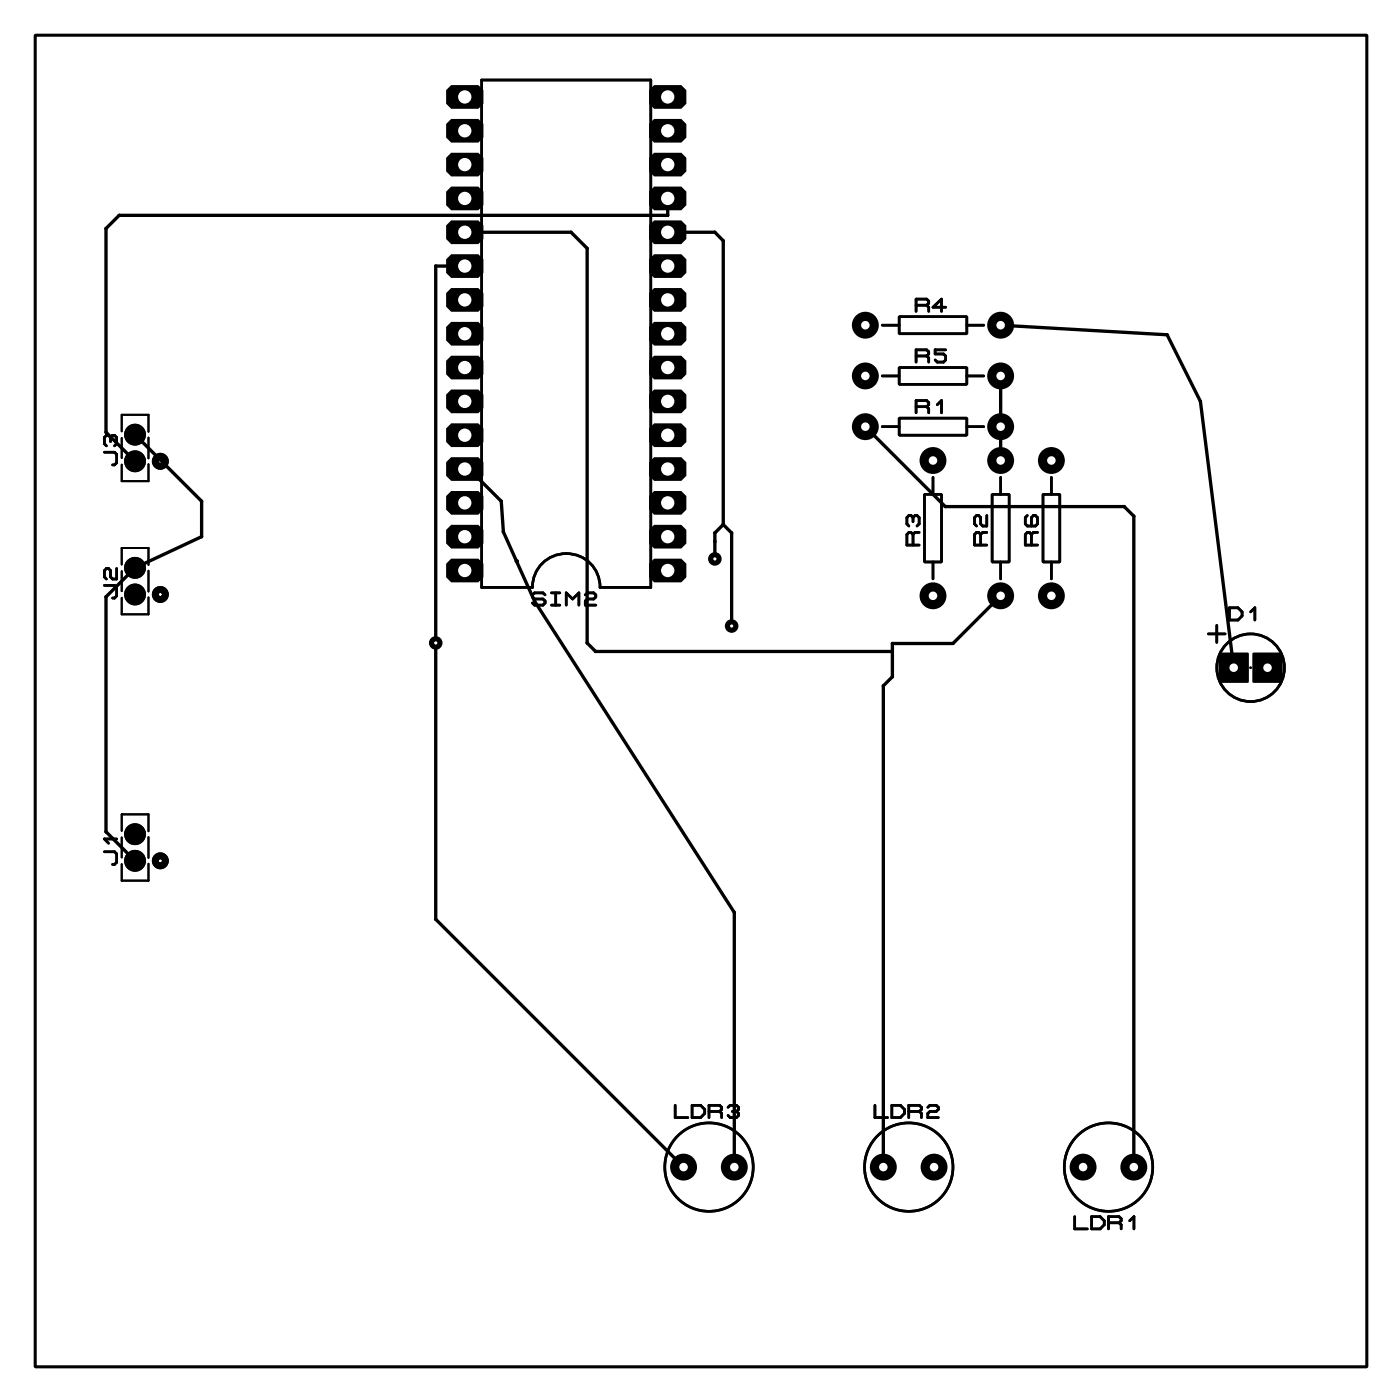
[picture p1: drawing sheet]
<svg xmlns="http://www.w3.org/2000/svg" width="105mm" height="105mm" viewBox="0 0 105 105" stroke-linecap="round" stroke-linejoin="round" font-family="sans-serif">
<g fill="#000">
<path d="M33.9 6.4h2l.4 .4v1l-.4 .4h-2l-.4-.4v-1z" fill-rule="evenodd"/>
<path d="M33.5 9.3l.4-.4h2l.4 .4v1l-.4 .4h-2l-.4-.4z" fill-rule="evenodd"/>
<path d="M33.5 11.8l.4-.3h2l.4 .3v1.1l-.4 .3h-2l-.4-.3z" fill-rule="evenodd"/>
<path d="M33.9 14h2l.4 .4v1l-.4 .4h-2l-.4-.4v-1z" fill-rule="evenodd"/>
<path d="M33.5 16.9l.4-.4h2l.4 .4v1l-.4 .4h-2l-.4-.4z" fill-rule="evenodd"/>
<path d="M48.7 16.9l.4-.4h2.1l.3 .4v1l-.3 .4h-2.1l-.4-.4z" fill-rule="evenodd"/>
<path d="M48.7 14.4l.4-.4h2.1l.3 .4v1l-.3 .4h-2.1l-.4-.4z" fill-rule="evenodd"/>
<path d="M48.7 11.8l.4-.3h2.1l.3 .3v1.1l-.3 .3h-2.1l-.4-.3z" fill-rule="evenodd"/>
<path d="M48.7 9.3l.4-.4h2.1l.3 .4v1l-.3 .4h-2.1l-.4-.4z" fill-rule="evenodd"/>
<path d="M48.7 6.8l.4-.4h2.1l.3 .4v1l-.3 .4h-2.1l-.4-.4z" fill-rule="evenodd"/>
<path d="M33.5 19.5l.4-.4h2l.4 .4v1l-.4 .4h-2l-.4-.4z" fill-rule="evenodd"/>
<path d="M33.5 22l.4-.4h2l.4 .4v1l-.4 .4h-2l-.4-.4z" fill-rule="evenodd"/>
<path d="M33.5 24.5l.4-.3h2l.4 .3v1.1l-.4 .3h-2l-.4-.3z" fill-rule="evenodd"/>
<path d="M33.9 26.7h2l.4 .4v1l-.4 .4h-2l-.4-.4v-1z" fill-rule="evenodd"/>
<path d="M33.9 29.2h2l.4 .4v1l-.4 .4h-2l-.4-.4v-1z" fill-rule="evenodd"/>
<path d="M33.5 32.2l.4-.4h2l.4 .4v1l-.4 .4h-2l-.4-.4z" fill-rule="evenodd"/>
<path d="M33.5 34.7l.4-.4h2l.4 .4v1l-.4 .4h-2l-.4-.4z" fill-rule="evenodd"/>
<path d="M33.5 37.2l.4-.3h2l.4 .3v1.1l-.4 .3h-2l-.4-.3z" fill-rule="evenodd"/>
<path d="M48.7 37.2l.4-.3h2.1l.3 .3v1.1l-.3 .3h-2.1l-.4-.3z" fill-rule="evenodd"/>
<path d="M48.7 34.7l.4-.4h2.1l.3 .4v1l-.3 .4h-2.1l-.4-.4z" fill-rule="evenodd"/>
<path d="M48.7 32.2l.4-.4h2.1l.3 .4v1l-.3 .4h-2.1l-.4-.4z" fill-rule="evenodd"/>
<path d="M48.7 29.6l.4-.4h2.1l.3 .4v1l-.3 .4h-2.1l-.4-.4z" fill-rule="evenodd"/>
<path d="M48.7 27.1l.4-.4h2.1l.3 .4v1l-.3 .4h-2.1l-.4-.4z" fill-rule="evenodd"/>
<path d="M48.7 24.5l.4-.3h2.1l.3 .3v1.1l-.3 .3h-2.1l-.4-.3z" fill-rule="evenodd"/>
<path d="M48.7 22l.4-.4h2.1l.3 .4v1l-.3 .4h-2.1l-.4-.4z" fill-rule="evenodd"/>
<path d="M48.7 19.5l.4-.4h2.1l.3 .4v1l-.3 .4h-2.1l-.4-.4z" fill-rule="evenodd"/>
<path d="M33.5 39.8l.4-.4h2l.4 .4v1l-.4 .4h-2l-.4-.4z" fill-rule="evenodd"/>
<path d="M33.5 42.3l.4-.4h2l.4 .4v1l-.4 .4h-2l-.4-.4z" fill-rule="evenodd"/>
<path d="M48.7 42.3l.4-.4h2.1l.3 .4v1l-.3 .4h-2.1l-.4-.4z" fill-rule="evenodd"/>
<path d="M48.7 39.8l.4-.4h2.1l.3 .4v1l-.3 .4h-2.1l-.4-.4z" fill-rule="evenodd"/>
<path d="M91.5 49h2.2v2.2h-2.2z" fill-rule="evenodd"/>
<path d="M94.1 49h2.2v2.2h-2.2z" fill-rule="evenodd"/>
<circle cx="8" cy="17.2" r=".12"/>
<circle cx="8.9" cy="16.2" r=".12"/>
<circle cx="32.7" cy="20" r=".12"/>
<circle cx="42.9" cy="17.4" r=".12"/>
<circle cx="44.1" cy="18.6" r=".12"/>
<circle cx="50.1" cy="16.2" r=".12"/>
<circle cx="53.7" cy="17.4" r=".12"/>
<circle cx="54.3" cy="18.1" r=".12"/>
<circle cx="8" cy="32.5" r=".12"/>
<circle cx="10.1" cy="34.6" r=".82"/>
<circle cx="10.1" cy="32.6" r=".82"/>
<circle cx="15.1" cy="37.6" r=".12"/>
<circle cx="35.2" cy="35.2" r=".12"/>
<circle cx="36" cy="36" r=".12"/>
<circle cx="37.6" cy="37.6" r=".12"/>
<circle cx="37.8" cy="39.9" r=".12"/>
<circle cx="54.3" cy="39.4" r=".12"/>
<circle cx="65" cy="32" r="1.01"/>
<circle cx="65" cy="24.4" r="1.01"/>
<circle cx="65" cy="28.2" r="1.01"/>
<circle cx="70.1" cy="34.6" r="1.01"/>
<circle cx="71" cy="38" r=".12"/>
<circle cx="75.1" cy="32" r="1.01"/>
<circle cx="75.1" cy="34.6" r="1.01"/>
<circle cx="75.1" cy="24.4" r="1.01"/>
<circle cx="75.1" cy="28.2" r="1.01"/>
<circle cx="78.9" cy="34.6" r="1.01"/>
<circle cx="84.4" cy="38" r=".12"/>
<circle cx="85.1" cy="38.8" r=".12"/>
<circle cx="87.6" cy="25.1" r=".12"/>
<circle cx="90.1" cy="30.1" r=".12"/>
<circle cx="8" cy="44.8" r=".12"/>
<circle cx="10.1" cy="42.6" r=".82"/>
<circle cx="10.1" cy="44.6" r=".82"/>
<circle cx="15.1" cy="40.3" r=".12"/>
<circle cx="32.7" cy="48.3" r=".51"/>
<circle cx="38.8" cy="42.1" r=".12"/>
<circle cx="40.1" cy="45.1" r=".12"/>
<circle cx="44.1" cy="48.3" r=".12"/>
<circle cx="44.7" cy="48.9" r=".12"/>
<circle cx="53.7" cy="42" r=".51"/>
<circle cx="53.7" cy="40.7" r=".12"/>
<circle cx="53.7" cy="40" r=".12"/>
<circle cx="54.9" cy="47" r=".51"/>
<circle cx="54.9" cy="47" r=".38"/>
<circle cx="54.9" cy="40" r=".12"/>
<circle cx="66.3" cy="51.5" r=".12"/>
<circle cx="67" cy="50.8" r=".12"/>
<circle cx="67" cy="48.9" r=".12"/>
<circle cx="67" cy="48.3" r=".12"/>
<circle cx="70.1" cy="44.7" r="1.01"/>
<circle cx="71.6" cy="48.3" r=".12"/>
<circle cx="75.1" cy="44.7" r="1.01"/>
<circle cx="78.9" cy="44.7" r="1.01"/>
<circle cx="8" cy="62.5" r=".12"/>
<circle cx="10.1" cy="64.6" r=".82"/>
<circle cx="10.1" cy="62.6" r=".82"/>
<circle cx="32.7" cy="69" r=".12"/>
<circle cx="55.1" cy="68.5" r=".12"/>
<circle cx="51.3" cy="87.6" r="1.01"/>
<circle cx="55.1" cy="87.6" r="1.01"/>
<circle cx="66.3" cy="87.6" r="1.01"/>
<circle cx="70.1" cy="87.6" r="1.01"/>
<circle cx="81.3" cy="87.6" r="1.01"/>
<circle cx="85.1" cy="87.6" r="1.01"/>
</g>
<g fill="none" stroke="#000" stroke-width=".2">
<path d="M2.6 2.6h100v100h-100zM36.2 6h12.7v38.1h-3.8a2.54 2.54 0 0 0-2.6-2.5 2.54 2.54 0 0 0-2.5 2.5h-3.8zM7.8 34h.8l.2 .1v.6l-.2 .2h-.2M8.3 32.8l.1-.1h.2l.2 .1v.5l-.2 .2M8.3 32.8l-.2-.1h-.1l-.2 .1v.5l.2 .2M8.3 32.8v.4M66.2 32h1.3M66.2 24.4h1.3M66.2 28.2h1.3M67.5 31.4h5.1v1.3h-5.1zM67.5 23.8h5.1v1.3h-5.1zM67.5 27.6h5.1v1.3h-5.1z"/>
<path d="M68.6 38.9l-.2-.2h-.2l-.1 .2v.4l.1 .2M68.6 38.9l.1-.2h.2l.1 .2v.4l-.1 .2M68.6 38.9v.3M68.8 30.5h.8M68.8 22.9h.8M68.8 26.7h.8M69 40h-.3l-.1 .1M69.4 37.1h1.3v5.1h-1.3zM69.6 22.9l.1-.1v-.2l-.1-.1h-.8v.9M69.6 26.7l.1-.1v-.2l-.1-.1h-.8v.9M69.6 30.5l.1-.1v-.2l-.1-.1h-.8v.9M69.6 22.9l.1 .2v.3"/>
<path d="M69.6 26.7l.1 .2v.3M69.6 30.5l.1 .2v.3M70.1 35.8v1.3M70.4 30.4l.3-.3v.9M71 23.1h-.9l.6-.6v.9M71 26.3h-.8v.3h.6l.2 .1v.3l-.2 .2h-.4l-.2-.2M72.6 32h1.3M72.6 24.4h1.3M72.6 28.2h1.3M74.1 38.7v.8h-.3l-.2-.2v-.4l-.1-.2h-.2l-.1 .2v.4l.1 .2M74.1 40h-.3l-.2 .1M74.5 37.1h1.3v5.1h-1.3z"/>
<path d="M75.1 35.8v1.3M77.1 38.7l-.1 .2v.4l.1 .2h.6l.2-.2v-.4l-.2-.2h-.1l-.2 .2v.6M77.9 40h-.3l-.2 .1M78.3 37.1h1.3v5.1h-1.3zM78.9 35.8v1.3M7.8 44h.8l.2 .1v.6l-.2 .2h-.2M8.8 42.7v.8h-.4l-.1-.2v-.5l-.2-.1h-.1l-.2 .1v.5l.2 .2M40.9 44.7l-.1-.2h-.7l-.1 .2v.1l.1 .2h.7l.1 .1v.2l-.1 .1h-.7l-.1-.1M41.4 45.4h.6M41.4 44.5h.6M41.7 44.5v.9M42.5 45.4v-.9l.5 .5 .5-.5v.9"/>
<path d="M43.9 44.7l.2-.2h.5l.1 .2v.1l-.1 .2h-.5l-.2 .1v.3h.8M68.6 40.1l-.2-.1h-.2l-.1 .1v.8h.9M68.6 40.1v.8M70.1 42.2v1.3M73.6 40.1l-.1-.1h-.2l-.1 .1v.8h.9M73.6 40.1v.8M75.1 42.2v1.3M77.4 40.1l-.1-.1h-.2l-.1 .1v.8h.9M77.4 40.1v.8M78.9 42.2v1.3M90.7 47.6h1.3M91.4 47v1.2"/>
<path d="M92.3 45.6h.7l.3 .3v.3l-.3 .4h-.7zM93.9 50.1h.1M93.9 45.9l.3-.3v1M7.8 64h.8l.2 .1v.6l-.2 .2h-.2M8.8 63h-1l.3 .3M50.7 83v.9h.9M52 83h.6l.3 .3v.3l-.3 .3h-.6zM53.2 83.5h.8M54 83.5l.2-.2v-.2l-.2-.1h-.8v.9M54 83.5l.2 .1v.3M54.7 83.1l.1-.1h.5l.2 .1v.2l-.2 .2M55 83.5h.3"/>
<path d="M55.3 83.5l.2 .1v.2l-.2 .1h-.5l-.1-.1M65.7 83v.9h.9M67 83h.6l.3 .3v.3l-.3 .3h-.6zM68.2 83.5h.8M69 83.5l.2-.2v-.2l-.2-.1h-.8v.9M69 83.5l.2 .1v.3M69.7 83.1l.1-.1h.5l.2 .1v.2l-.2 .2h-.5l-.1 .1v.3h.8M80.7 91.4v.9h.9M82 91.4h.6l.3 .3v.3l-.3 .3h-.6zM83.2 91.8h.8M84 91.8l.2-.1v-.2l-.2-.1h-.8v.9M84 91.8l.2 .2v.3"/>
<path d="M84.8 91.7l.3-.3v.9"/>
<circle cx="93.9" cy="50.1" r="2.54"/>
<circle cx="53.2" cy="87.6" r="3.3"/>
<circle cx="68.2" cy="87.6" r="3.3"/>
<circle cx="83.2" cy="87.6" r="3.3"/>
</g>
<g fill="none" stroke="#000" stroke-width=".51">
<circle cx="12" cy="34.6" r=".38"/>
<circle cx="12" cy="44.6" r=".38"/>
<circle cx="12" cy="64.6" r=".38"/>
</g>
<path d="M9.1 32.4v-1.3h2v1.3M9.1 32.9v1.5M11.1 32.9v1.5M11.1 34.9v1.2h-2v-1.2M9.1 42.4v-1.3h2v1.3M9.1 42.9v1.5M11.1 42.9v1.5M11.1 44.9v1.2h-2v-1.2M9.1 62.4v-1.3h2v1.3M9.1 62.9v1.5M11.1 62.9v1.5M11.1 64.9v1.2h-2v-1.2" fill="none" stroke="#000" stroke-width=".15"/>
<g fill="none" stroke="#000" stroke-width=".25">
<path d="M34.9 20h-2.2v49l18.6 18.6M34.9 17.4h8l1.2 1.2v29.7l.6 .6h22.3M50.1 17.4h3.6l.6 .7v21.3M50.1 14.9v1.3h-41.2l-.9 1v15.3l2.1 2.1M10.1 32.6l5 5v2.7l-5 2.3-2.1 2.2v17.7l2.1 2.1M36 36l-1.1-.8h.3l2.4 2.4 .2 2.3 2.3 5.2 15 23.4v19.1M54.3 39.4l.6 .6v7M54.3 39.4l-.6 .6v2M65 32l6 6h13.4l.7 .8v48.8M75.1 28.2v6.4M75.1 24.4l12.5 .7 2.5 5 2.5 20M38.8 42.1h.1"/>
<path d="M75.1 44.7l-3.5 3.6h-4.6v2.5l-.7 .7v36.1"/>
</g>
<circle cx="54.9" cy="47" r=".12" fill="#fff"/>
<circle cx="32.7" cy="48.3" r=".38" fill="#000"/>
<circle cx="32.7" cy="48.3" r=".12" fill="#fff"/>
<circle cx="53.7" cy="42" r=".38" fill="#000"/>
<circle cx="53.7" cy="42" r=".12" fill="#fff"/>
<path d="M49.2 42.1h1.9l.3 .3v.9l-.3 .3h-1.9l-.3-.3v-.9z" fill-rule="evenodd" fill="#000"/>
<circle cx="50.1" cy="42.8" r=".5" fill="#fff"/>
<path d="M49.2 39.5h1.9l.3 .3v1l-.3 .3h-1.9l-.3-.3v-1z" fill-rule="evenodd" fill="#000"/>
<circle cx="50.1" cy="40.3" r=".5" fill="#fff"/>
<path d="M49.2 37h1.9l.3 .3v.9l-.3 .3h-1.9l-.3-.3v-.9z" fill-rule="evenodd" fill="#000"/>
<circle cx="50.1" cy="37.8" r=".5" fill="#fff"/>
<path d="M49.2 34.5h1.9l.3 .3v.9l-.3 .3h-1.9l-.3-.3v-.9z" fill-rule="evenodd" fill="#000"/>
<circle cx="50.1" cy="35.2" r=".5" fill="#fff"/>
<path d="M49.2 31.9h1.9l.3 .3v.9l-.3 .3h-1.9l-.3-.3v-.9z" fill-rule="evenodd" fill="#000"/>
<circle cx="50.1" cy="32.7" r=".5" fill="#fff"/>
<path d="M49.2 29.4h1.9l.3 .3v.9l-.3 .3h-1.9l-.3-.3v-.9z" fill-rule="evenodd" fill="#000"/>
<circle cx="50.1" cy="30.1" r=".5" fill="#fff"/>
<path d="M49.2 26.8h1.9l.3 .3v1l-.3 .3h-1.9l-.3-.3v-1z" fill-rule="evenodd" fill="#000"/>
<circle cx="50.1" cy="27.6" r=".5" fill="#fff"/>
<path d="M49.2 24.3h1.9l.3 .3v.9l-.3 .3h-1.9l-.3-.3v-.9z" fill-rule="evenodd" fill="#000"/>
<circle cx="50.1" cy="25.1" r=".5" fill="#fff"/>
<path d="M49.2 21.8h1.9l.3 .3v.9l-.3 .3h-1.9l-.3-.3v-.9z" fill-rule="evenodd" fill="#000"/>
<circle cx="50.1" cy="22.5" r=".5" fill="#fff"/>
<path d="M49.2 19.2h1.9l.3 .3v.9l-.3 .3h-1.9l-.3-.3v-.9z" fill-rule="evenodd" fill="#000"/>
<circle cx="50.1" cy="20" r=".5" fill="#fff"/>
<path d="M49.2 16.7h1.9l.3 .3v.9l-.3 .3h-1.9l-.3-.3v-.9z" fill-rule="evenodd" fill="#000"/>
<circle cx="50.1" cy="17.4" r=".5" fill="#fff"/>
<path d="M49.2 14.1h1.9l.3 .3v1l-.3 .3h-1.9l-.3-.3v-1z" fill-rule="evenodd" fill="#000"/>
<circle cx="50.1" cy="14.9" r=".5" fill="#fff"/>
<path d="M49.2 11.6h1.9l.3 .3v.9l-.3 .3h-1.9l-.3-.3v-.9z" fill-rule="evenodd" fill="#000"/>
<circle cx="50.1" cy="12.4" r=".5" fill="#fff"/>
<path d="M49.2 9.1h1.9l.3 .3v.9l-.3 .3h-1.9l-.3-.3v-.9z" fill-rule="evenodd" fill="#000"/>
<circle cx="50.1" cy="9.8" r=".5" fill="#fff"/>
<path d="M49.2 6.5h1.9l.3 .3v.9l-.3 .3h-1.9l-.3-.3v-.9z" fill-rule="evenodd" fill="#000"/>
<circle cx="50.1" cy="7.3" r=".5" fill="#fff"/>
<path d="M33.9 6.5h2l.3 .3v.9l-.3 .3h-2l-.3-.3v-.9z" fill-rule="evenodd" fill="#000"/>
<circle cx="34.9" cy="7.3" r=".5" fill="#fff"/>
<path d="M33.9 9.1h2l.3 .3v.9l-.3 .3h-2l-.3-.3v-.9z" fill-rule="evenodd" fill="#000"/>
<circle cx="34.9" cy="9.8" r=".5" fill="#fff"/>
<path d="M33.9 11.6h2l.3 .3v.9l-.3 .3h-2l-.3-.3v-.9z" fill-rule="evenodd" fill="#000"/>
<circle cx="34.9" cy="12.4" r=".5" fill="#fff"/>
<path d="M33.9 14.1h2l.3 .3v1l-.3 .3h-2l-.3-.3v-1z" fill-rule="evenodd" fill="#000"/>
<circle cx="34.9" cy="14.9" r=".5" fill="#fff"/>
<path d="M33.9 16.7h2l.3 .3v.9l-.3 .3h-2l-.3-.3v-.9z" fill-rule="evenodd" fill="#000"/>
<circle cx="34.9" cy="17.4" r=".5" fill="#fff"/>
<path d="M33.9 19.2h2l.3 .3v.9l-.3 .3h-2l-.3-.3v-.9z" fill-rule="evenodd" fill="#000"/>
<circle cx="34.9" cy="20" r=".5" fill="#fff"/>
<path d="M33.9 21.8h2l.3 .3v.9l-.3 .3h-2l-.3-.3v-.9z" fill-rule="evenodd" fill="#000"/>
<circle cx="34.9" cy="22.5" r=".5" fill="#fff"/>
<path d="M33.9 24.3h2l.3 .3v.9l-.3 .3h-2l-.3-.3v-.9z" fill-rule="evenodd" fill="#000"/>
<circle cx="34.9" cy="25.1" r=".5" fill="#fff"/>
<path d="M33.9 26.8h2l.3 .3v1l-.3 .3h-2l-.3-.3v-1z" fill-rule="evenodd" fill="#000"/>
<circle cx="34.9" cy="27.6" r=".5" fill="#fff"/>
<path d="M33.9 29.4h2l.3 .3v.9l-.3 .3h-2l-.3-.3v-.9z" fill-rule="evenodd" fill="#000"/>
<circle cx="34.9" cy="30.1" r=".5" fill="#fff"/>
<path d="M33.9 31.9h2l.3 .3v.9l-.3 .3h-2l-.3-.3v-.9z" fill-rule="evenodd" fill="#000"/>
<circle cx="34.9" cy="32.7" r=".5" fill="#fff"/>
<path d="M33.9 34.5h2l.3 .3v.9l-.3 .3h-2l-.3-.3v-.9z" fill-rule="evenodd" fill="#000"/>
<circle cx="34.9" cy="35.2" r=".5" fill="#fff"/>
<path d="M33.9 37h2l.3 .3v.9l-.3 .3h-2l-.3-.3v-.9z" fill-rule="evenodd" fill="#000"/>
<circle cx="34.9" cy="37.8" r=".5" fill="#fff"/>
<path d="M33.9 39.5h2l.3 .3v1l-.3 .3h-2l-.3-.3v-1z" fill-rule="evenodd" fill="#000"/>
<circle cx="34.9" cy="40.3" r=".5" fill="#fff"/>
<path d="M33.9 42.1h2l.3 .3v.9l-.3 .3h-2l-.3-.3v-.9z" fill-rule="evenodd" fill="#000"/>
<circle cx="34.9" cy="42.8" r=".5" fill="#fff"/>
<circle cx="85.1" cy="87.6" r=".89" fill="#000"/>
<circle cx="85.1" cy="87.6" r=".32" fill="#fff"/>
<circle cx="81.3" cy="87.6" r=".89" fill="#000"/>
<circle cx="81.3" cy="87.6" r=".32" fill="#fff"/>
<circle cx="66.3" cy="87.6" r=".89" fill="#000"/>
<circle cx="66.3" cy="87.6" r=".32" fill="#fff"/>
<circle cx="70.1" cy="87.6" r=".89" fill="#000"/>
<circle cx="70.1" cy="87.6" r=".32" fill="#fff"/>
<circle cx="51.3" cy="87.6" r=".89" fill="#000"/>
<circle cx="51.3" cy="87.6" r=".32" fill="#fff"/>
<circle cx="55.1" cy="87.6" r=".89" fill="#000"/>
<circle cx="55.1" cy="87.6" r=".32" fill="#fff"/>
<g fill="#000">
<circle cx="10.1" cy="34.6" r=".7"/>
<circle cx="10.1" cy="32.6" r=".7"/>
<circle cx="10.1" cy="44.6" r=".7"/>
<circle cx="10.1" cy="42.6" r=".7"/>
<circle cx="10.1" cy="64.6" r=".7"/>
<circle cx="10.1" cy="62.6" r=".7"/>
</g>
<path d="M91.6 49.1h2v2h-2z" fill="#000"/>
<circle cx="92.6" cy="50.1" r=".32" fill="#fff"/>
<path d="M94.2 49.1h2v2h-2z" fill="#000"/>
<circle cx="95.2" cy="50.1" r=".32" fill="#fff"/>
<circle cx="65" cy="32" r=".89" fill="#000"/>
<circle cx="65" cy="32" r=".32" fill="#fff"/>
<circle cx="75.1" cy="32" r=".89" fill="#000"/>
<circle cx="75.1" cy="32" r=".32" fill="#fff"/>
<circle cx="75.1" cy="44.7" r=".89" fill="#000"/>
<circle cx="75.1" cy="44.7" r=".32" fill="#fff"/>
<circle cx="75.1" cy="34.6" r=".89" fill="#000"/>
<circle cx="75.1" cy="34.6" r=".32" fill="#fff"/>
<circle cx="70.1" cy="44.7" r=".89" fill="#000"/>
<circle cx="70.1" cy="44.7" r=".32" fill="#fff"/>
<circle cx="70.1" cy="34.6" r=".89" fill="#000"/>
<circle cx="70.1" cy="34.6" r=".32" fill="#fff"/>
<circle cx="65" cy="24.4" r=".89" fill="#000"/>
<circle cx="65" cy="24.4" r=".32" fill="#fff"/>
<circle cx="75.1" cy="24.4" r=".89" fill="#000"/>
<circle cx="75.1" cy="24.4" r=".32" fill="#fff"/>
<circle cx="65" cy="28.2" r=".89" fill="#000"/>
<circle cx="65" cy="28.2" r=".32" fill="#fff"/>
<circle cx="75.1" cy="28.2" r=".89" fill="#000"/>
<circle cx="75.1" cy="28.2" r=".32" fill="#fff"/>
<circle cx="78.9" cy="44.7" r=".89" fill="#000"/>
<circle cx="78.9" cy="44.7" r=".32" fill="#fff"/>
<circle cx="78.9" cy="34.6" r=".89" fill="#000"/>
<circle cx="78.9" cy="34.6" r=".32" fill="#fff"/>
<g fill="none" stroke="#000" stroke-width=".2">
<path d="M2.6 2.6h100v100h-100zM36.2 6h12.7v38.1h-3.8a2.54 2.54 0 0 0-2.6-2.5 2.54 2.54 0 0 0-2.5 2.5h-3.8zM7.8 34h.8l.2 .1v.6l-.2 .2h-.2M8.3 32.8l.1-.1h.2l.2 .1v.5l-.2 .2M8.3 32.8l-.2-.1h-.1l-.2 .1v.5l.2 .2M8.3 32.8v.4M66.2 32h1.3M66.2 24.4h1.3M66.2 28.2h1.3M67.5 31.4h5.1v1.3h-5.1zM67.5 23.8h5.1v1.3h-5.1zM67.5 27.6h5.1v1.3h-5.1z"/>
<path d="M68.6 38.9l-.2-.2h-.2l-.1 .2v.4l.1 .2M68.6 38.9l.1-.2h.2l.1 .2v.4l-.1 .2M68.6 38.9v.3M68.8 30.5h.8M68.8 22.9h.8M68.8 26.7h.8M69 40h-.3l-.1 .1M69.4 37.1h1.3v5.1h-1.3zM69.6 22.9l.1-.1v-.2l-.1-.1h-.8v.9M69.6 26.7l.1-.1v-.2l-.1-.1h-.8v.9M69.6 30.5l.1-.1v-.2l-.1-.1h-.8v.9M69.6 22.9l.1 .2v.3"/>
<path d="M69.6 26.7l.1 .2v.3M69.6 30.5l.1 .2v.3M70.1 35.8v1.3M70.4 30.4l.3-.3v.9M71 23.1h-.9l.6-.6v.9M71 26.3h-.8v.3h.6l.2 .1v.3l-.2 .2h-.4l-.2-.2M72.6 32h1.3M72.6 24.4h1.3M72.6 28.2h1.3M74.1 38.7v.8h-.3l-.2-.2v-.4l-.1-.2h-.2l-.1 .2v.4l.1 .2M74.1 40h-.3l-.2 .1M74.5 37.1h1.3v5.1h-1.3z"/>
<path d="M75.1 35.8v1.3M77.1 38.7l-.1 .2v.4l.1 .2h.6l.2-.2v-.4l-.2-.2h-.1l-.2 .2v.6M77.9 40h-.3l-.2 .1M78.3 37.1h1.3v5.1h-1.3zM78.9 35.8v1.3M7.8 44h.8l.2 .1v.6l-.2 .2h-.2M8.8 42.7v.8h-.4l-.1-.2v-.5l-.2-.1h-.1l-.2 .1v.5l.2 .2M40.9 44.7l-.1-.2h-.7l-.1 .2v.1l.1 .2h.7l.1 .1v.2l-.1 .1h-.7l-.1-.1M41.4 45.4h.6M41.4 44.5h.6M41.7 44.5v.9M42.5 45.4v-.9l.5 .5 .5-.5v.9"/>
<path d="M43.9 44.7l.2-.2h.5l.1 .2v.1l-.1 .2h-.5l-.2 .1v.3h.8M68.6 40.1l-.2-.1h-.2l-.1 .1v.8h.9M68.6 40.1v.8M70.1 42.2v1.3M73.6 40.1l-.1-.1h-.2l-.1 .1v.8h.9M73.6 40.1v.8M75.1 42.2v1.3M77.4 40.1l-.1-.1h-.2l-.1 .1v.8h.9M77.4 40.1v.8M78.9 42.2v1.3M90.7 47.6h1.3M91.4 47v1.2"/>
<path d="M92.3 45.6h.7l.3 .3v.3l-.3 .4h-.7zM93.9 50.1h.1M93.9 45.9l.3-.3v1M7.8 64h.8l.2 .1v.6l-.2 .2h-.2M8.8 63h-1l.3 .3M50.7 83v.9h.9M52 83h.6l.3 .3v.3l-.3 .3h-.6zM53.2 83.5h.8M54 83.5l.2-.2v-.2l-.2-.1h-.8v.9M54 83.5l.2 .1v.3M54.7 83.1l.1-.1h.5l.2 .1v.2l-.2 .2M55 83.5h.3"/>
<path d="M55.3 83.5l.2 .1v.2l-.2 .1h-.5l-.1-.1M65.7 83v.9h.9M67 83h.6l.3 .3v.3l-.3 .3h-.6zM68.2 83.5h.8M69 83.5l.2-.2v-.2l-.2-.1h-.8v.9M69 83.5l.2 .1v.3M69.7 83.1l.1-.1h.5l.2 .1v.2l-.2 .2h-.5l-.1 .1v.3h.8M80.7 91.4v.9h.9M82 91.4h.6l.3 .3v.3l-.3 .3h-.6zM83.2 91.8h.8M84 91.8l.2-.1v-.2l-.2-.1h-.8v.9M84 91.8l.2 .2v.3"/>
<path d="M84.8 91.7l.3-.3v.9"/>
<circle cx="93.9" cy="50.1" r="2.54"/>
<circle cx="53.2" cy="87.6" r="3.3"/>
<circle cx="68.2" cy="87.6" r="3.3"/>
<circle cx="83.2" cy="87.6" r="3.3"/>
</g>
<g fill="none" stroke="#000" stroke-width=".51">
<circle cx="12" cy="34.6" r=".38"/>
<circle cx="12" cy="44.6" r=".38"/>
<circle cx="12" cy="64.6" r=".38"/>
</g>
<path d="M9.1 32.4v-1.3h2v1.3M9.1 32.9v1.5M11.1 32.9v1.5M11.1 34.9v1.2h-2v-1.2M9.1 42.4v-1.3h2v1.3M9.1 42.9v1.5M11.1 42.9v1.5M11.1 44.9v1.2h-2v-1.2M9.1 62.4v-1.3h2v1.3M9.1 62.9v1.5M11.1 62.9v1.5M11.1 64.9v1.2h-2v-1.2" fill="none" stroke="#000" stroke-width=".15"/>
</svg>
